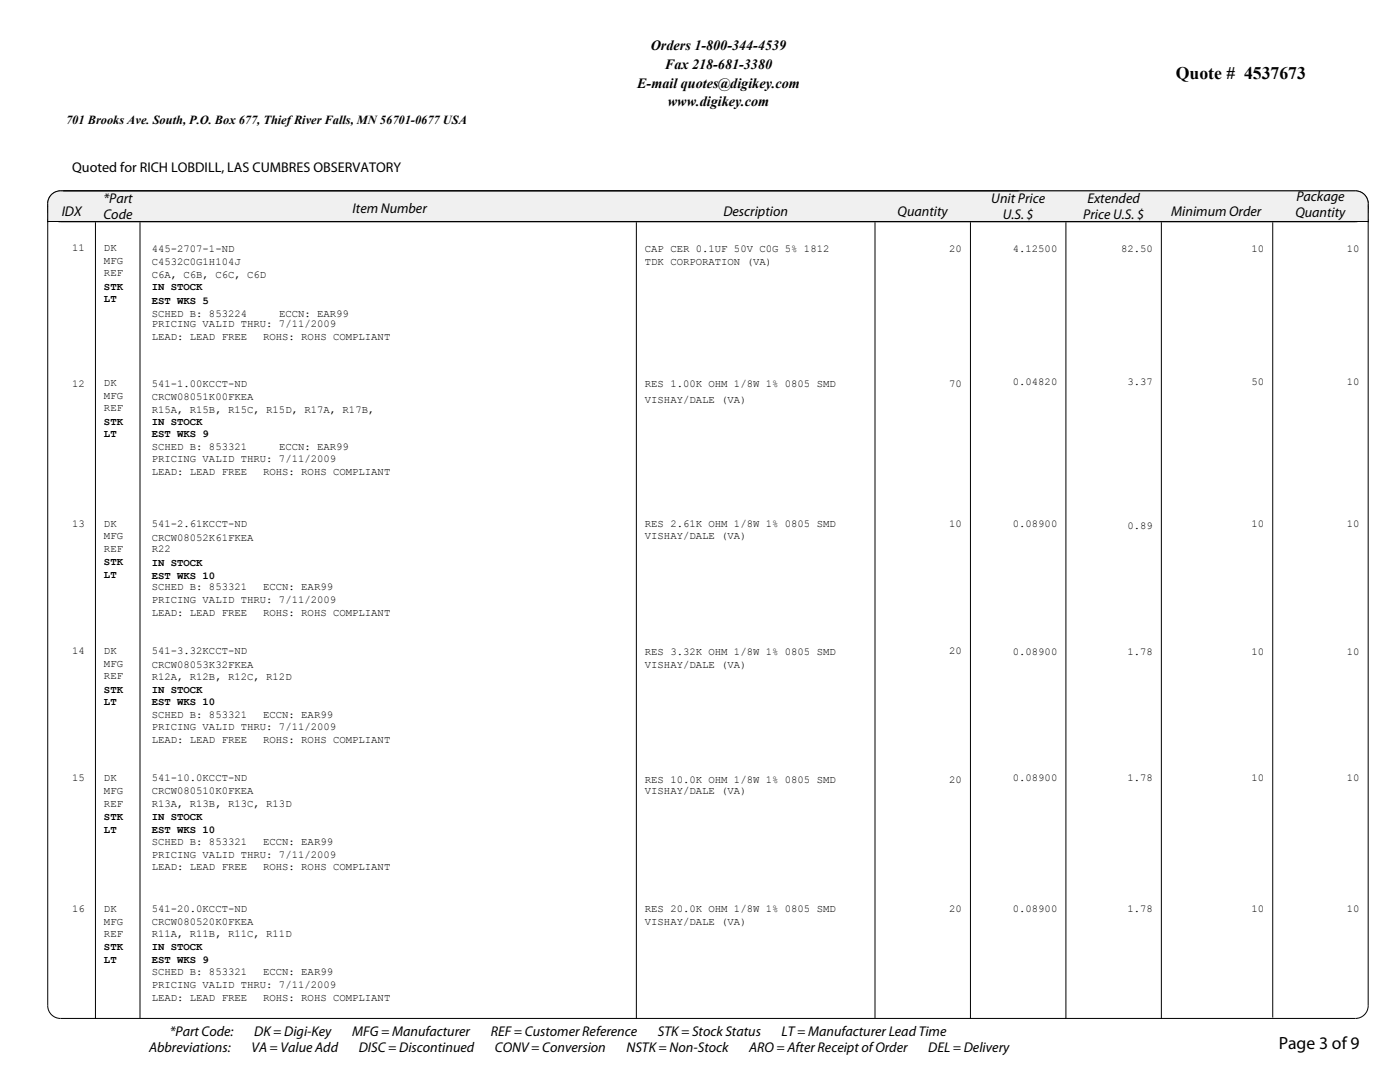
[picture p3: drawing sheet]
<svg xmlns="http://www.w3.org/2000/svg" width="279mm" height="216mm" viewBox="0 0 279 216" stroke-linecap="round" stroke-linejoin="round" font-family="sans-serif">
<defs><g id="words">
<g font-size="3.5">
<text x="234.7" y="15.8">Quote # 4537673</text>
<text x="255.2" y="209.3">Page 3 of 9</text>
</g>
<g font-size="2.8">
<text x="129.9" y="9.9">Orders 1-800-344-4539</text>
<text x="127.2" y="17.5">E-mail quotes@digikey.com</text>
<text x="132.7" y="13.7">Fax 218-681-3380</text>
<text x="133.3" y="21.2">www.digikey.com</text>
<text x="14.4" y="34.3">Quoted for RICH LOBDILL, LAS CUMBRES OBSERVATORY</text>
<text x="20.6" y="40.4">*Part</text>
<text x="197.8" y="40.4">Unit Price</text>
<text x="217" y="40.4">Extended</text>
<text x="258.7" y="40.2">Package</text>
<text x="12.3" y="43">IDX</text>
<text x="20.6" y="43.6">Code</text>
<text x="70.4" y="42.5">Item Number</text>
<text x="144.4" y="43">Description</text>
<text x="179.1" y="43">Quantity</text>
<text x="200.1" y="43.6">U.S. $</text>
<text x="216.2" y="43.6">Price U.S. $</text>
<text x="233.8" y="43">Minimum Order</text>
<text x="258.5" y="43.4">Quantity</text>
<text x="29.8" y="209.9">Abbreviations:</text>
<text x="33.9" y="206.8">*Part Code:</text>
<text x="50.2" y="209.9">VA = Value Add</text>
<text x="50.7" y="206.8">DK = Digi-Key</text>
<text x="70.3" y="206.8">MFG = Manufacturer</text>
<text x="71.6" y="209.9">DISC = Discontinued</text>
<text x="97.9" y="206.8">REF = Customer Reference</text>
<text x="98.8" y="209.9">CONV = Conversion</text>
<text x="125" y="209.9">NSTK = Non-Stock</text>
<text x="131.3" y="206.8">STK = Stock Status</text>
<text x="149.5" y="209.9">ARO = After Receipt of Order</text>
<text x="156" y="206.8">LT = Manufacturer Lead Time</text>
<text x="185.2" y="209.9">DEL = Delivery</text>
</g>
<text font-size="2.5" x="13.2" y="24.7">701 Brooks Ave. South, P.O. Box 677, Thief River Falls, MN 56701-0677 USA</text>
<g font-size="2.1">
<text x="14.4" y="50.1">11</text>
<text x="20.8" y="52.6">MFG</text>
<text x="20.8" y="50.1">DK</text>
<text x="30.3" y="50.3">445-2707-1-ND</text>
<text x="30.3" y="52.9">C4532C0G1H104J</text>
<text x="128.7" y="52.9">TDK CORPORATION (VA)</text>
<text x="128.7" y="50.3">CAP CER 0.1UF 50V C0G 5% 1812</text>
<text x="189.4" y="50.3">20</text>
<text x="202.1" y="50.3">4.12500</text>
<text x="223.7" y="50.3">82.50</text>
<text x="249.8" y="50.3">10</text>
<text x="268.8" y="50.3">10</text>
<text x="20.8" y="55.2">REF</text>
<text x="20.8" y="57.8">STK</text>
<text x="30.3" y="57.9">IN STOCK</text>
<text x="30.3" y="55.4">C6A, C6B, C6C, C6D</text>
<text x="20.8" y="60.3">LT</text>
<text x="30.3" y="63.2">SCHED B: 853224</text>
<text x="30.3" y="60.6">EST WKS 5</text>
<text x="30.3" y="65.3">PRICING VALID THRU: 7/11/2009</text>
<text x="55.7" y="63.2">ECCN: EAR99</text>
<text x="30.3" y="67.9">LEAD: LEAD FREE</text>
<text x="52.5" y="67.9">ROHS: ROHS COMPLIANT</text>
<text x="14.4" y="77.2">12</text>
<text x="20.8" y="77">DK</text>
<text x="30.3" y="77.2">541-1.00KCCT-ND</text>
<text x="128.7" y="77.2">RES 1.00K OHM 1/8W 1% 0805 SMD</text>
<text x="189.4" y="77.3">70</text>
<text x="202.1" y="76.8">0.04820</text>
<text x="225" y="76.8">3.37</text>
<text x="249.8" y="76.8">50</text>
<text x="268.8" y="76.8">10</text>
<text x="20.8" y="82.1">REF</text>
<text x="20.8" y="79.6">MFG</text>
<text x="30.3" y="82.3">R15A, R15B, R15C, R15D, R17A, R17B, R17C, R17D,</text>
<text x="30.3" y="79.8">CRCW08051K00FKEA</text>
<text x="128.7" y="80.3">VISHAY/DALE (VA)</text>
<text x="20.8" y="87.3">LT</text>
<text x="20.8" y="84.7">STK</text>
<text x="30.3" y="89.7">SCHED B: 853321</text>
<text x="30.3" y="87.3">EST WKS 9</text>
<text x="30.3" y="84.8">IN STOCK</text>
<text x="55.7" y="89.7">ECCN: EAR99</text>
<text x="30.3" y="94.8">LEAD: LEAD FREE</text>
<text x="30.3" y="92.3">PRICING VALID THRU: 7/11/2009</text>
<text x="52.5" y="94.8">ROHS: ROHS COMPLIANT</text>
<text x="14.4" y="105.1">13</text>
<text x="20.8" y="105.1">DK</text>
<text x="20.8" y="107.6">MFG</text>
<text x="30.3" y="107.9">CRCW08052K61FKEA</text>
<text x="30.3" y="105.1">541-2.61KCCT-ND</text>
<text x="128.7" y="107.6">VISHAY/DALE (VA)</text>
<text x="128.7" y="105.1">RES 2.61K OHM 1/8W 1% 0805 SMD</text>
<text x="189.4" y="105.1">10</text>
<text x="202.1" y="105.1">0.08900</text>
<text x="225" y="105.5">0.89</text>
<text x="249.8" y="105.1">10</text>
<text x="268.8" y="105.1">10</text>
<text x="20.8" y="110.2">REF</text>
<text x="20.8" y="112.8">STK</text>
<text x="30.3" y="112.9">IN STOCK</text>
<text x="30.3" y="110.2">R22</text>
<text x="20.8" y="115.3">LT</text>
<text x="30.3" y="117.8">SCHED B: 853321</text>
<text x="30.3" y="115.6">EST WKS 10</text>
<text x="52.5" y="117.8">ECCN: EAR99</text>
<text x="30.3" y="120.3">PRICING VALID THRU: 7/11/2009</text>
<text x="30.3" y="122.9">LEAD: LEAD FREE</text>
<text x="52.5" y="122.9">ROHS: ROHS COMPLIANT</text>
<text x="14.4" y="130.5">14</text>
<text x="20.8" y="130.5">DK</text>
<text x="30.3" y="130.5">541-3.32KCCT-ND</text>
<text x="128.7" y="130.7">RES 3.32K OHM 1/8W 1% 0805 SMD</text>
<text x="189.4" y="130.5">20</text>
<text x="202.1" y="130.7">0.08900</text>
<text x="225" y="130.7">1.78</text>
<text x="249.8" y="130.7">10</text>
<text x="268.8" y="130.7">10</text>
<text x="20.8" y="135.6">REF</text>
<text x="20.8" y="133">MFG</text>
<text x="30.3" y="135.7">R12A, R12B, R12C, R12D</text>
<text x="30.3" y="133.2">CRCW08053K32FKEA</text>
<text x="128.7" y="133.3">VISHAY/DALE (VA)</text>
<text x="20.8" y="140.7">LT</text>
<text x="20.8" y="138.2">STK</text>
<text x="30.3" y="138.2">IN STOCK</text>
<text x="30.3" y="143.2">SCHED B: 853321</text>
<text x="30.3" y="140.7">EST WKS 10</text>
<text x="52.5" y="143.2">ECCN: EAR99</text>
<text x="30.3" y="145.7">PRICING VALID THRU: 7/11/2009</text>
<text x="30.3" y="148.3">LEAD: LEAD FREE</text>
<text x="52.5" y="148.3">ROHS: ROHS COMPLIANT</text>
<text x="14.4" y="155.9">15</text>
<text x="20.8" y="155.9">DK</text>
<text x="30.3" y="155.9">541-10.0KCCT-ND</text>
<text x="202.1" y="155.9">0.08900</text>
<text x="225" y="155.9">1.78</text>
<text x="249.8" y="155.9">10</text>
<text x="268.8" y="155.9">10</text>
<text x="20.8" y="158.4">MFG</text>
<text x="20.8" y="161">REF</text>
<text x="30.3" y="161">R13A, R13B, R13C, R13D</text>
<text x="30.3" y="158.4">CRCW080510K0FKEA</text>
<text x="128.7" y="158.4">VISHAY/DALE (VA)</text>
<text x="128.7" y="156.3">RES 10.0K OHM 1/8W 1% 0805 SMD</text>
<text x="189.4" y="156.3">20</text>
<text x="20.8" y="163.6">STK</text>
<text x="20.8" y="166.1">LT</text>
<text x="30.3" y="166.1">EST WKS 10</text>
<text x="30.3" y="163.6">IN STOCK</text>
<text x="30.3" y="168.6">SCHED B: 853321</text>
<text x="30.3" y="171.1">PRICING VALID THRU: 7/11/2009</text>
<text x="30.3" y="173.7">LEAD: LEAD FREE</text>
<text x="52.5" y="168.6">ECCN: EAR99</text>
<text x="52.5" y="173.7">ROHS: ROHS COMPLIANT</text>
<text x="14.4" y="181.9">16</text>
<text x="20.8" y="181.9">DK</text>
<text x="20.8" y="184.5">MFG</text>
<text x="30.3" y="181.9">541-20.0KCCT-ND</text>
<text x="30.3" y="184.5">CRCW080520K0FKEA</text>
<text x="128.7" y="184.5">VISHAY/DALE (VA)</text>
<text x="128.7" y="181.9">RES 20.0K OHM 1/8W 1% 0805 SMD</text>
<text x="189.4" y="181.9">20</text>
<text x="202.1" y="181.9">0.08900</text>
<text x="225" y="181.9">1.78</text>
<text x="249.8" y="181.9">10</text>
<text x="268.8" y="181.9">10</text>
<text x="20.8" y="189.6">STK</text>
<text x="20.8" y="187">REF</text>
<text x="30.3" y="189.6">IN STOCK</text>
<text x="30.3" y="187">R11A, R11B, R11C, R11D</text>
<text x="20.8" y="192.2">LT</text>
<text x="30.3" y="194.6">SCHED B: 853321</text>
<text x="30.3" y="192.2">EST WKS 9</text>
<text x="30.3" y="197.2">PRICING VALID THRU: 7/11/2009</text>
<text x="52.5" y="194.6">ECCN: EAR99</text>
<text x="30.3" y="199.7">LEAD: LEAD FREE</text>
<text x="52.5" y="199.7">ROHS: ROHS COMPLIANT</text>
</g>
</g></defs>
<path d="M10.5 38.7l1-.5 .6-.1h258.4a2.54 2.54 0 0 1 2.5 2.5v160.1a2.54 2.54 0 0 1-2.5 2.5h-258.4a2.54 2.54 0 0 1-2.6-2.5v-160.1a2.54 2.54 0 0 1 1-1.9z" fill="none" stroke="#000" stroke-width=".2"/>
<path d="M10.5 38.6l1-.4 .6-.1h258.4a2.54 2.54 0 0 1 2.5 2.5 2.89 2.89 0 0 1-1.9 3.6l-259 .1a2.54 2.54 0 0 1-2.6-2.6 3.2 3.2 0 0 1 1-3.1z" fill="#f0f0f0"/>
<path d="M10.1 39a2.54 2.54 0 0 1 2-.9h258.4a2.54 2.54 0 0 1 2.5 2.5 2.89 2.89 0 0 1-1.9 3.6l-259 .1a2.54 2.54 0 0 1-2.6-2.6 3.4 3.4 0 0 1 .6-2.7zM19 44.4v158.8M27.9 44.4v158.8M127 44.4v158.8M174.6 44.4v158.8M193.7 44.4v158.8M212.7 44.4v158.8M231.8 44.4v158.8M254 44.4v158.5" fill="none" stroke="#000" stroke-width=".2"/>
<g fill="#f0f0f0">
<path d="M9.5 41.2h3.2v3.1h-3.2z"/>
<path d="M269.9 41.2h3.1v3.1h-3.1z"/>
</g>
<path d="M12.7 38.1h190.5M9.5 44.2h263.5M9.5 41.2v3.1M273 41.2v3.1" fill="none" stroke="#000" stroke-width=".2"/>
<use href="#words"/>
</svg>
